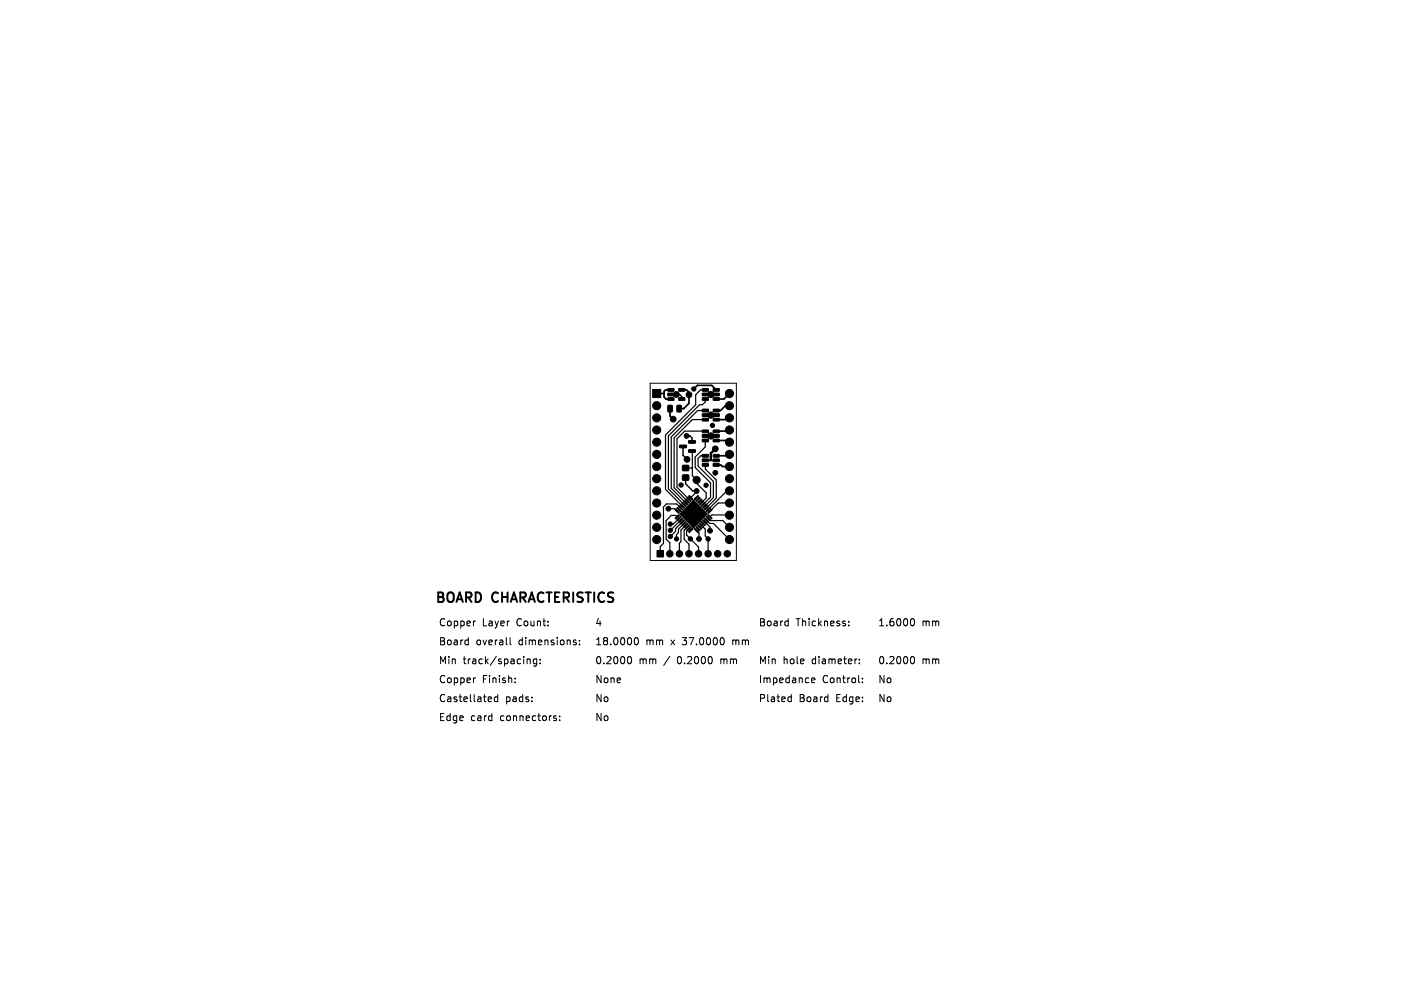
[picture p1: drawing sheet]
<svg xmlns="http://www.w3.org/2000/svg" width="297mm" height="210mm" viewBox="0 0 297 210" stroke-linecap="round" stroke-linejoin="round" font-family="sans-serif">
<defs><g id="words">
<g font-size="2.8">
<text x="90.8" y="126.8">BOARD</text>
<text x="102.9" y="126.8">CHARACTERISTICS</text>
</g>
<g font-size="2.1">
<text x="91.5" y="131.2">Copper</text>
<text x="100.8" y="131.2">Layer</text>
<text x="108.1" y="131.2">Count:</text>
<text x="124.2" y="131.2">4</text>
<text x="158.4" y="131.2">Board</text>
<text x="166.3" y="131.2">Thickness:</text>
<text x="183.3" y="131.2">1.6000</text>
<text x="192.6" y="131.2">mm</text>
<text x="91.5" y="135.1">Board</text>
<text x="99.5" y="135.1">overall</text>
<text x="108.6" y="135.1">dimensions:</text>
<text x="124.2" y="135.1">18.0000</text>
<text x="134.9" y="135.1">mm</text>
<text x="140.4" y="135.1">x</text>
<text x="143" y="135.1">37.0000</text>
<text x="153.8" y="135.1">mm</text>
<text x="91.5" y="143.1">Copper</text>
<text x="91.5" y="139.1">Min</text>
<text x="96.8" y="139.1">track/spacing:</text>
<text x="100.8" y="143.1">Finish:</text>
<text x="124.2" y="143.1">None</text>
<text x="124.2" y="139.1">0.2000</text>
<text x="133.5" y="139.1">mm</text>
<text x="138.9" y="139.1">/</text>
<text x="142" y="139.1">0.2000</text>
<text x="151.3" y="139.1">mm</text>
<text x="158.4" y="143.1">Impedance</text>
<text x="158.4" y="139.1">Min</text>
<text x="163.6" y="139.1">hole</text>
<text x="169.8" y="139.1">diameter:</text>
<text x="171.8" y="143.1">Control:</text>
<text x="183.3" y="139.1">0.2000</text>
<text x="183.3" y="143.1">No</text>
<text x="192.6" y="139.1">mm</text>
<text x="91.5" y="147">Castellated</text>
<text x="105.6" y="147">pads:</text>
<text x="124.2" y="147">No</text>
<text x="158.4" y="147">Plated</text>
<text x="166.9" y="147">Board</text>
<text x="174.9" y="147">Edge:</text>
<text x="183.3" y="147">No</text>
<text x="91.5" y="151">Edge</text>
<text x="98.3" y="151">card</text>
<text x="104.7" y="151">connectors:</text>
<text x="124.2" y="151">No</text>
</g>
</g></defs>
<g fill="#000" stroke="#000" stroke-width=".21">
<path d="M136.3 81.3h1.7v1.7h-1.7zM139.5 81.1h1.2l.1 .5-1.2 .1zM139.5 82.1h1.2l.1 .5h-1.2zM139.5 83h1.2l.1 .5-1.2 .1zM139.5 84.6h.7l.2 .1 .1 1.1-.2 .2h-.6l-.2-.1zM141.8 83h1.2v.5l-1.2 .1zM141.8 81.1h1.2v.5l-1.2 .1zM141.4 84.6h.7l.2 .1v1.1l-.1 .2h-.6l-.2-.1zM142.6 97.2h1.2v1h-1.2zM142 92.9h1.3l.1 .5-1.4 .1zM143.8 93.9h1.4l.1 .5h-1.4zM143.8 92h1.4l.1 .5h-1.4z"/>
<path d="M146.7 94.9h1.2l.1 .5h-1.2zM146.7 95.8h1.2l.1 .5-1.2 .1zM146.7 96.8h1.2l.1 .5h-1.2zM146.7 81.1h1.2l.1 .5-1.2 .1zM146.7 82.1h1.2l.1 .5h-1.2zM146.7 83h1.2l.1 .5-1.2 .1zM146.7 89.8h1.2l.1 .5h-1.2zM146.7 90.7h1.2l.1 .5-1.2 .1zM146.7 91.7h1.2l.1 .5h-1.2zM146.7 85.4h1.2l.1 .5-1.2 .1zM146.7 86.4h1.2l.1 .5h-1.2zM146.7 87.3h1.2l.1 .5-1.2 .1z"/>
<path d="M149 96.8h1.2v.5h-1.2zM149 95.8h1.2v.5l-1.2 .1zM149 94.9h1.2v.5h-1.2zM149 83h1.2v.5l-1.2 .1zM149 82.1h1.2v.5h-1.2zM149 81.1h1.2v.5l-1.2 .1zM149 91.7h1.2v.5h-1.2zM149 90.7h1.2v.5l-1.2 .1zM149 89.8h1.2v.5h-1.2zM149 87.3h1.2l.1 .5-1.3 .1zM149 86.4h1.2l.1 .5h-1.3zM149 85.4h1.2l.1 .5-1.3 .1z"/>
<path d="M137.2 114.9h1.4v1.4h-1.4zM141.7 107.5l.2 .1-.8 .7-.1-.1zM142 107.8l.2 .2-.7 .7-.1-.2zM141 106.4l.2-.1 .7 .8h-.2zM141.7 108.9l.7-.7 .2 .1-.7 .7zM141.4 106l.1-.1 .7 .8-.2 .1zM142.1 109.2l.7-.7 .1 .1-.7 .8zM141.8 105.6l.8 .7-.1 .1-.8-.6zM142.4 109.6l.7-.7 .2 .1-.7 .8zM142.6 99.2h1.2v1h-1.2zM142.1 105.3l.2-.1 .6 .8-.2 .1zM142.8 109.9l.7-.7 .1 .2-.7 .7z"/>
<path d="M142.4 105l.2-.1 .7 .7-.2 .1zM143.1 110.3l.7-.7 .2 .1-.7 .7zM142.8 104.6l.2-.1 .6 .8-.1 .1zM143.5 110.6l.7-.6h.1l-.6 .8zM143.2 104.2l.8 .6-.1 .2-.8-.7zM143.8 111l.7-.7 .2 .1-.7 .8zM143.6 103.8l.7 .7v.2l-.8-.7zM143.8 103.6l.2-.1 .7 .7-.2 .1zM145.7 103.5l.2 .1-.8 .7-.1-.2zM145.4 104.5l.7-.7 .1 .1-.6 .8zM145.1 110.3l.8 .7-.1 .2-.8-.7zM146.4 104.2l.2 .1-.8 .7-.1-.2z"/>
<path d="M145.4 110h.2l.6 .7-.1 .1zM146.8 104.5l.1 .2-.7 .7-.1-.2zM145.7 109.7l.2-.1 .7 .8h-.2zM147.1 104.9l.2 .2-.8 .6-.1-.1zM146.1 109.3l.2-.1 .6 .8-.1 .1zM146.8 105.9l.7-.7 .1 .1-.6 .8zM146.4 109l.2-.1 .7 .8h-.2zM147.8 105.6l.2 .2-.8 .6-.1-.1zM146.8 108.6l.2-.1 .6 .8-.1 .1zM148.2 105.9l.2 .2-.8 .7-.1-.2zM144.9 104.4l2.9 2.9-2.9 2.9-2.9-2.9zM147.1 108.3l.2-.1 .7 .7-.2 .1z"/>
<path d="M148.5 106.3l.2 .1-.7 .8-.2-.2zM147.5 107.9l.2-.1 .7 .8-.2 .1zM147.9 107.6l.1-.1 .7 .7-.2 .1z"/>
<circle cx="137.2" cy="87.2" r=".85"/>
<circle cx="137.2" cy="99.9" r=".85"/>
<circle cx="137.2" cy="84.7" r=".85"/>
<circle cx="137.2" cy="92.3" r=".85"/>
<circle cx="137.2" cy="89.8" r=".85"/>
<circle cx="137.2" cy="97.4" r=".85"/>
<circle cx="137.2" cy="94.8" r=".85"/>
<circle cx="140.6" cy="87.5" r=".6"/>
<circle cx="141.3" cy="82.3" r=".6"/>
<circle cx="143.4" cy="91" r=".5"/>
<circle cx="143.5" cy="95.9" r=".6"/>
<circle cx="143.9" cy="82.4" r=".6"/>
<circle cx="144.9" cy="81.2" r=".45"/>
<circle cx="148.5" cy="91" r=".65"/>
<circle cx="148.5" cy="82.3" r=".65"/>
<circle cx="148.5" cy="86.6" r=".65"/>
<circle cx="148.8" cy="88.8" r=".45"/>
<circle cx="149.4" cy="98.7" r=".5"/>
<circle cx="149.4" cy="93.7" r=".6"/>
<circle cx="152.4" cy="92.3" r=".85"/>
<circle cx="152.4" cy="82.1" r=".85"/>
<circle cx="152.4" cy="97.4" r=".85"/>
<circle cx="152.4" cy="87.2" r=".85"/>
<circle cx="152.4" cy="84.7" r=".85"/>
<circle cx="152.4" cy="89.8" r=".85"/>
<circle cx="152.4" cy="99.9" r=".85"/>
<circle cx="152.4" cy="94.8" r=".85"/>
<circle cx="137.2" cy="112.6" r=".85"/>
<circle cx="137.2" cy="102.5" r=".85"/>
<circle cx="137.2" cy="105" r=".85"/>
<circle cx="137.2" cy="110.1" r=".85"/>
<circle cx="137.2" cy="107.5" r=".85"/>
<circle cx="139.6" cy="106.2" r=".5"/>
<circle cx="139.9" cy="115.6" r=".67"/>
<circle cx="140" cy="110.7" r=".45"/>
<circle cx="140" cy="109.4" r=".45"/>
<circle cx="140" cy="112" r=".45"/>
<circle cx="141.3" cy="112.5" r=".45"/>
<circle cx="141.9" cy="115.6" r=".67"/>
<circle cx="142.3" cy="101.2" r=".45"/>
<circle cx="143.9" cy="115.6" r=".67"/>
<circle cx="144.2" cy="112.5" r=".45"/>
<circle cx="144.2" cy="107.3" r=".5"/>
<circle cx="145.5" cy="102.5" r=".5"/>
<circle cx="145.5" cy="100.2" r=".75"/>
<circle cx="145.9" cy="115.6" r=".67"/>
<circle cx="146" cy="112.5" r=".5"/>
<circle cx="146.4" cy="107.3" r=".5"/>
<circle cx="147.5" cy="101.3" r=".45"/>
<circle cx="147.9" cy="115.6" r=".67"/>
<circle cx="147.9" cy="112.5" r=".45"/>
<circle cx="148.3" cy="110.8" r=".5"/>
<circle cx="149.9" cy="115.6" r=".67"/>
<circle cx="151.9" cy="115.6" r=".67"/>
<circle cx="152.4" cy="102.5" r=".85"/>
<circle cx="152.4" cy="107.5" r=".85"/>
<circle cx="152.4" cy="110.1" r=".85"/>
<circle cx="152.4" cy="112.6" r=".85"/>
<circle cx="152.4" cy="105" r=".85"/>
</g>
<g fill="none" stroke="#000" stroke-width=".25">
<path d="M144.5 94.1l.1 5.2 .9 .9v.7l2 2v1.1l-1 .9M144.6 97.6l-1.4 .1M147.3 92v1.3l-2.1 2.1v2.2l3.2 3.2v3l-1.5 1.5M147.3 83.3v.6l-.6 .6h-.6l-6.5 6.5v11l3.3 3.3M147.3 81.4h-1l-1 1v2.1l-6.3 6.3v11.4l3.5 3.5M147.3 97.1v.8l2.3 2.3v3.8l-2 2M147.3 90.1l-4.3-.1-1.6 1.6v10.1l2.5 2.5M147.3 95.1h-1l-.5 .6v1.6l3.2 3.2v3.4l-1.8 1.8M147.3 92h.1M147.3 85.7h-1.6l-5.5 5.5v10.7l3 3M147.3 87.6h-2.7l-3.8 3.8v10.4l2.8 2.8M139.6 106.2h1.3l.5 .5"/>
<path d="M139.7 115.6h.1M141.4 107.9l-.3-.3h-.9l-1.1 1.1v3.8l.8 .8v2.3M141.8 106.4l.9 .9h2.2M141.8 108.3l-1.2 1.1h-.6M142.1 106l-.8-.8h-2.1l-.6 .6v7.6l-.7 .7v1.5M142.1 108.6l-2.1 2.1M142.5 109l-1.4 1.4v.5l-1.1 1.1M142.9 109.3l-1.2 1.2v.7l-.4 .4v.9M143.2 109.7l-1 1v2.4l-.3 .3v2.2M143.6 110l-.7 .7v1.9l1 1v2M143.9 110.4l-.5 .5v.8l2.5 2.5v1.4M144.9 107.3l-.2 .2v2.8l-.5 .5"/>
<path d="M144.9 107.3l2 2M145.5 103.9l-.6 .6v2.8M145.5 103.9h.1M145.5 110.7l.5 .6v1.2M145.5 102.5l-1.2 1.4M146.5 109.7l.8 .8v1.4l.6 .6v3.1M147.2 109l1.1 1v.8M147.6 108.6l.6 .7h.8l3.4 3.3M147.9 108.3l.4 .4h2.7l1.4 1.4M152.4 105h-2.4l-1.7 1.7M152.4 105h.1M152.4 102.5h-.6l-3.9 3.9"/>
<path d="M152.4 110.1h.1M152.4 107.5h-3.7l-.4 .4"/>
</g>
<path d="M141.3 82.3h.6l.5 .5v.5M142.4 81.4h.1M142.7 93.2v1.9l.8 .8M143.2 99.7v1.3l1.5 1.5h.8M143.4 91h.7l.4 .4v.9M143.5 95.9h.1M152.3 92.2l.1 .1" fill="none" stroke="#000" stroke-width=".3"/>
<g fill="none" stroke="#000" stroke-width=".35">
<path d="M137.2 82.1h1.5M139.9 85.3v1.5l.7 .7M140.1 82.3h1.2M140.1 81.4h-1.1l-.3 .3v1.2l.4 .4h1M142.4 81.4h1l.5 .5v2.3l-1.1 1.1h-.9M144.9 81.2l.8-.8h2.9l1 1M147.3 96.1h2.3M149.6 92h2.2l.3 .3h.3M149.6 97.1h1l.3 .3h1.5M152.4 82.1l-1.2 1.2h-1.6M152.4 84.7h-.9l-1 1h-.9M152.4 87.2l-.4 .4h-2.4"/>
<path d="M152.4 89.8l-.3 .2-2.5 .1M152.4 94.8l-.3 .3h-2.5"/>
</g>
<path d="M147.3 82.3h2.3M147.3 91h2.3M147.3 86.7h2.3M149.4 93.7l-.9 .9v1.4" fill="none" stroke="#000" stroke-width=".5"/>
<circle cx="148.5" cy="91" r=".17" fill="#000"/>
<g fill="none" stroke="#000" stroke-width=".21">
<path d="M135.8 80h18v37h-18zM97.7 133.6l.1 .1M97.8 133.1v1.5M97.8 134.5l-.1 .1M99.3 129.6l-.3 .1M106.5 133.1v1.3l.2 .2M110.2 137.6h.5v1M112.1 137.6h-.4l-.3 .2 .1 .7h.6M112.1 137.6v1.2l-.3 .3-.3-.1M112.8 138.4v.2M112.8 137.6v.2M120.2 134.1l.2 .2-.2 .3"/>
<path d="M120.2 133.6l.1 .1M121 134.5v.1M121 133.7v.1M131.2 137.2l.2-.1a.8 .8 0 0 1 .5 .7 .8 .8 0 0 1-.5 .8l-.2-.2M132.6 133.2l.2-.1a.8 .8 0 0 1 .6 .8 .8 .8 0 0 1-.6 .7l-.2-.1-.1-.5zM150.5 137.6v1M150.8 137.6l-.3 .1M151.2 133.4v.9M153 133.6v1M153.3 133.6l-.3 .1M164.5 129.6l.1 .1M164.6 129.1v1.5"/>
<path d="M164.6 130.6h-.1M177.3 130.5v.1M177.3 129.7v.2M179.5 138.4v.2M179.5 137.6v.2M190.3 137.2l.2-.1a.8 .8 0 0 1 .5 .7 .8 .8 0 0 1-.5 .8l-.2-.2M190.3 129.3l.2-.2a.8 .8 0 0 1 .5 .8 .8 .8 0 0 1-.5 .7l-.2-.1M99.3 141.5l-.3 .1M102.6 145.5l.1 .3-.7 .2M104 145v1.5M104 145.5h-.5l-.3 .3 .2 .6h.6M107.6 142.4v.1"/>
<path d="M107.6 141.6v.1M116 149.9l.2 .2-.2 .3M116 149.4l.2 .1M116.9 150.3v.1M116.9 149.5v.1M164.8 145.5h.5M165.3 146.4l-.5 .1M165.3 145v1.5M169.5 142l.7-.1-.1-.3-.4-.1-.2 .2 .1 .7h.5M180.1 142.4v.1M180.1 141.6v.1"/>
</g>
<g fill="none" stroke="#000" stroke-width=".4">
<path d="M92.5 123.9l-.3-.2h-.7v2M93.5 124a.68 .68 0 0 1 1.2 0M95.3 125.7l.7-2 .7 2M98.4 123.9l-.3-.2h-.8v2M100.3 124l-.5-.3h-.5v2M104 123.9l-.1-.1a.72 .72 0 0 0-.9 .2M104.9 123.7v2M106 123.7v2M106.7 125.7l.6-2 .7 2M109.7 123.9l-.3-.2h-.7v2M110.4 125.7l.7-2 .6 2M113.5 123.9l-.1-.1a.72 .72 0 0 0-.9 .2"/>
<path d="M114.1 123.7h1.1M114.7 123.7v2M116.9 123.7h-1v2M118.8 123.9l-.3-.2h-.8v2M119.7 123.7v2M121.7 123.8l-.7-.1-.3 .2M122.3 123.7h1.1M122.9 123.7v2M124.1 123.7v2M126.2 123.9l-.1-.1a.72 .72 0 0 0-.9 .2M128.1 123.8l-.8-.1-.2 .2"/>
</g>
<use href="#words"/>
</svg>
